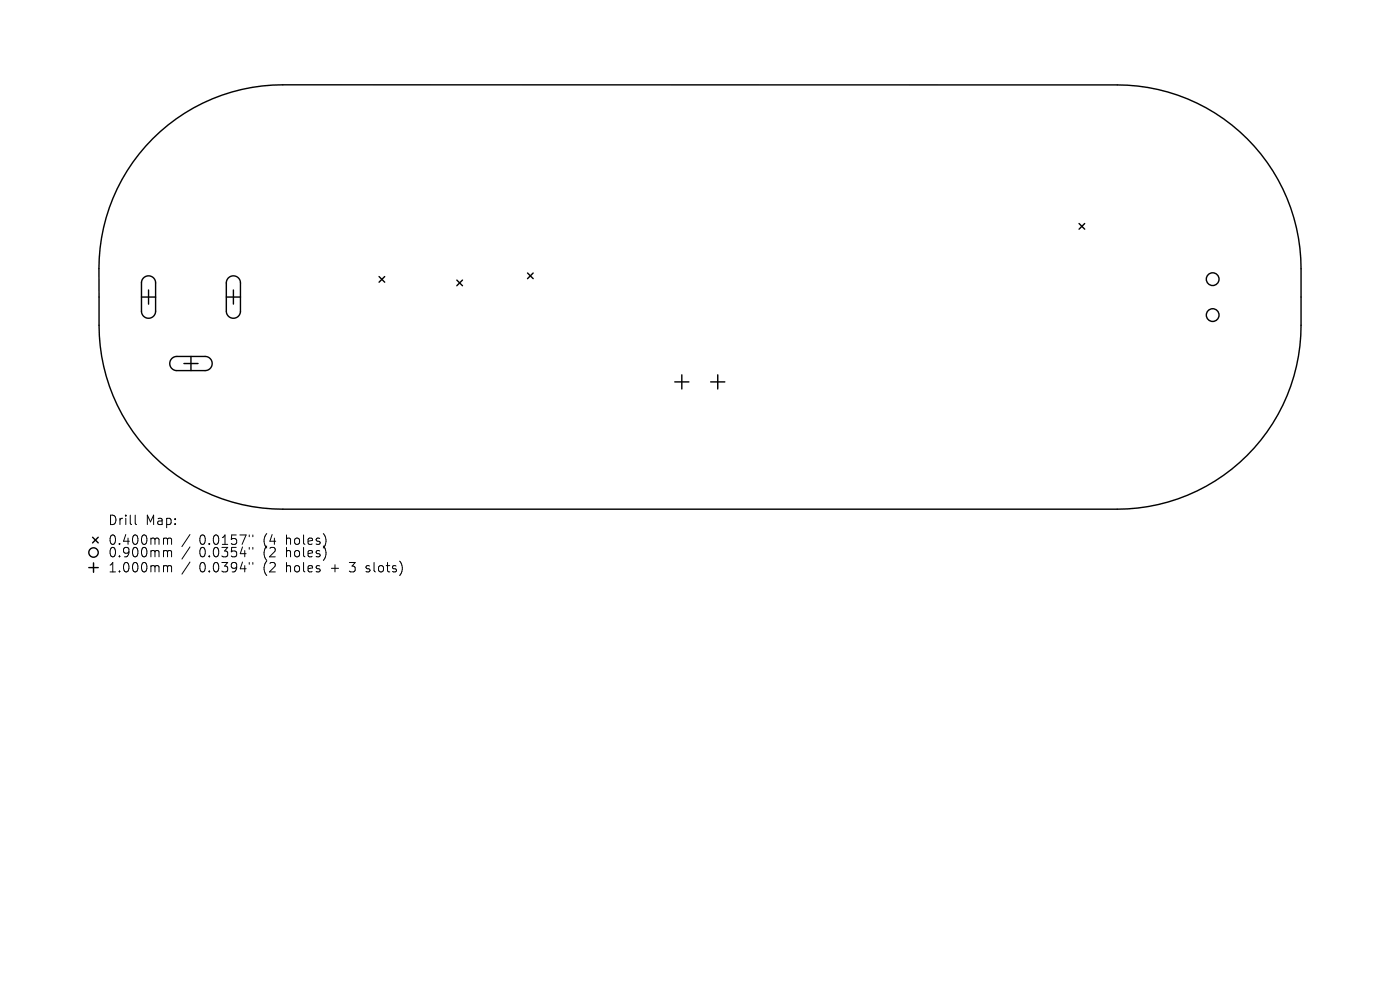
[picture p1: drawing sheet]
<svg xmlns="http://www.w3.org/2000/svg" width="297mm" height="210mm" viewBox="0 0 297 210" stroke-linecap="round" stroke-linejoin="round" font-family="sans-serif">
<defs><g id="words">
<g font-size="2.8">
<text x="22.8" y="111.7">Drill</text>
<text x="30.8" y="111.7">Map:</text>
<text x="22.8" y="115.9">0.400mm</text>
<text x="22.8" y="118.5">0.900mm</text>
<text x="42.3" y="115.9">0.0157&quot;</text>
<text x="42.3" y="118.5">0.0354&quot;</text>
<text x="56" y="115.9">(4</text>
<text x="56" y="118.5">(2</text>
<text x="61" y="115.9">holes)</text>
<text x="61" y="118.5">holes)</text>
<text x="22.8" y="121.7">1.000mm</text>
<text x="42.3" y="121.7">0.0394&quot;</text>
<text x="56" y="121.7">(2</text>
<text x="61" y="121.7">holes</text>
<text x="70.7" y="121.7">+</text>
<text x="74.9" y="121.7">3</text>
<text x="78.5" y="121.7">slots)</text>
</g>
</g></defs>
<g fill="none" stroke="#000" stroke-width=".3">
<path d="M32.4 29.4a39 39 0 0 1 27.6-11.4h177a39 39 0 0 1 39 39v12a39 39 0 0 1-39 39h-177a39 39 0 0 1-39-39v-6a54.5 54.5 0 0 1 1-14.7 39 39 0 0 1 10.4-18.9zM30.5 59a1.5 1.5 0 0 1 1.6-.4 1.5 1.5 0 0 1 .9 1.4v6a1.5 1.5 0 0 1-1.5 1.5 1.5 1.5 0 0 1-1.5-1.5v-6.1zM48.5 59a1.5 1.5 0 0 1 1.6-.4 1.5 1.5 0 0 1 .9 1.4v6a1.5 1.5 0 0 1-1.5 1.5 1.5 1.5 0 0 1-1.5-1.5v-6.1zM80.4 58.7l1.2 1.2M81.6 58.7l-1.2 1.2M96.9 59.4l1.2 1.2M98.1 59.4l-1.2 1.2M111.9 57.9l1.2 1.2M113.1 57.9l-1.2 1.2M228.9 47.4l1.2 1.2M230.1 47.4l-1.2 1.2M30 63h3"/>
<path d="M31.5 61.5v3M36.5 76.1l.9-.5h6.1a1.5 1.5 0 0 1 1.5 1.5 1.5 1.5 0 0 1-1.5 1.5h-6a1.5 1.5 0 0 1-1.4-.9 1.5 1.5 0 0 1 .4-1.6zM39 77.1h3M40.5 75.6v3M48 63h3M49.5 61.5v3M144.6 79.5v3M152.3 79.5v3M143.1 81h3M150.8 81h3M19.6 114l1.2 1.2M19.8 119.4v2"/>
<path d="M20.8 114l-1.2 1.2M18.8 120.4h2"/>
<circle cx="257.3" cy="59.2" r="1.35"/>
<circle cx="257.3" cy="66.8" r="1.35"/>
<circle cx="19.8" cy="117.2" r="1"/>
</g>
<g fill="none" stroke="#000" stroke-width=".21">
<path d="M28.7 109.3v1.7l.3 .3M35 114.1l.4 .1 .1 .2M35 116.8h.3l.2 .3M35 120h.3l.2 .3M35.5 114.4l.3-.3 .5 .1 .1 1.3M35.5 114.4v1.1M35.5 117.1v1M35.5 117.1l.3-.3 .5 .1 .1 1.2M40.3 113.4l-1.7 2.6M40.3 116l-1.7 2.6M40.3 119.2l-1.7 2.6M52.9 113.5v.4"/>
<path d="M52.9 116.1v.4M52.9 119.3v.4M53.6 113.5v.4M53.6 116.1v.4M53.6 119.3v.4M35.5 120.3v1M35.5 120.3l.3-.3 .5 .1 .1 1.2M77.6 121.2l.2 .1M77.7 120.1v.5"/>
</g>
<use href="#words"/>
</svg>
